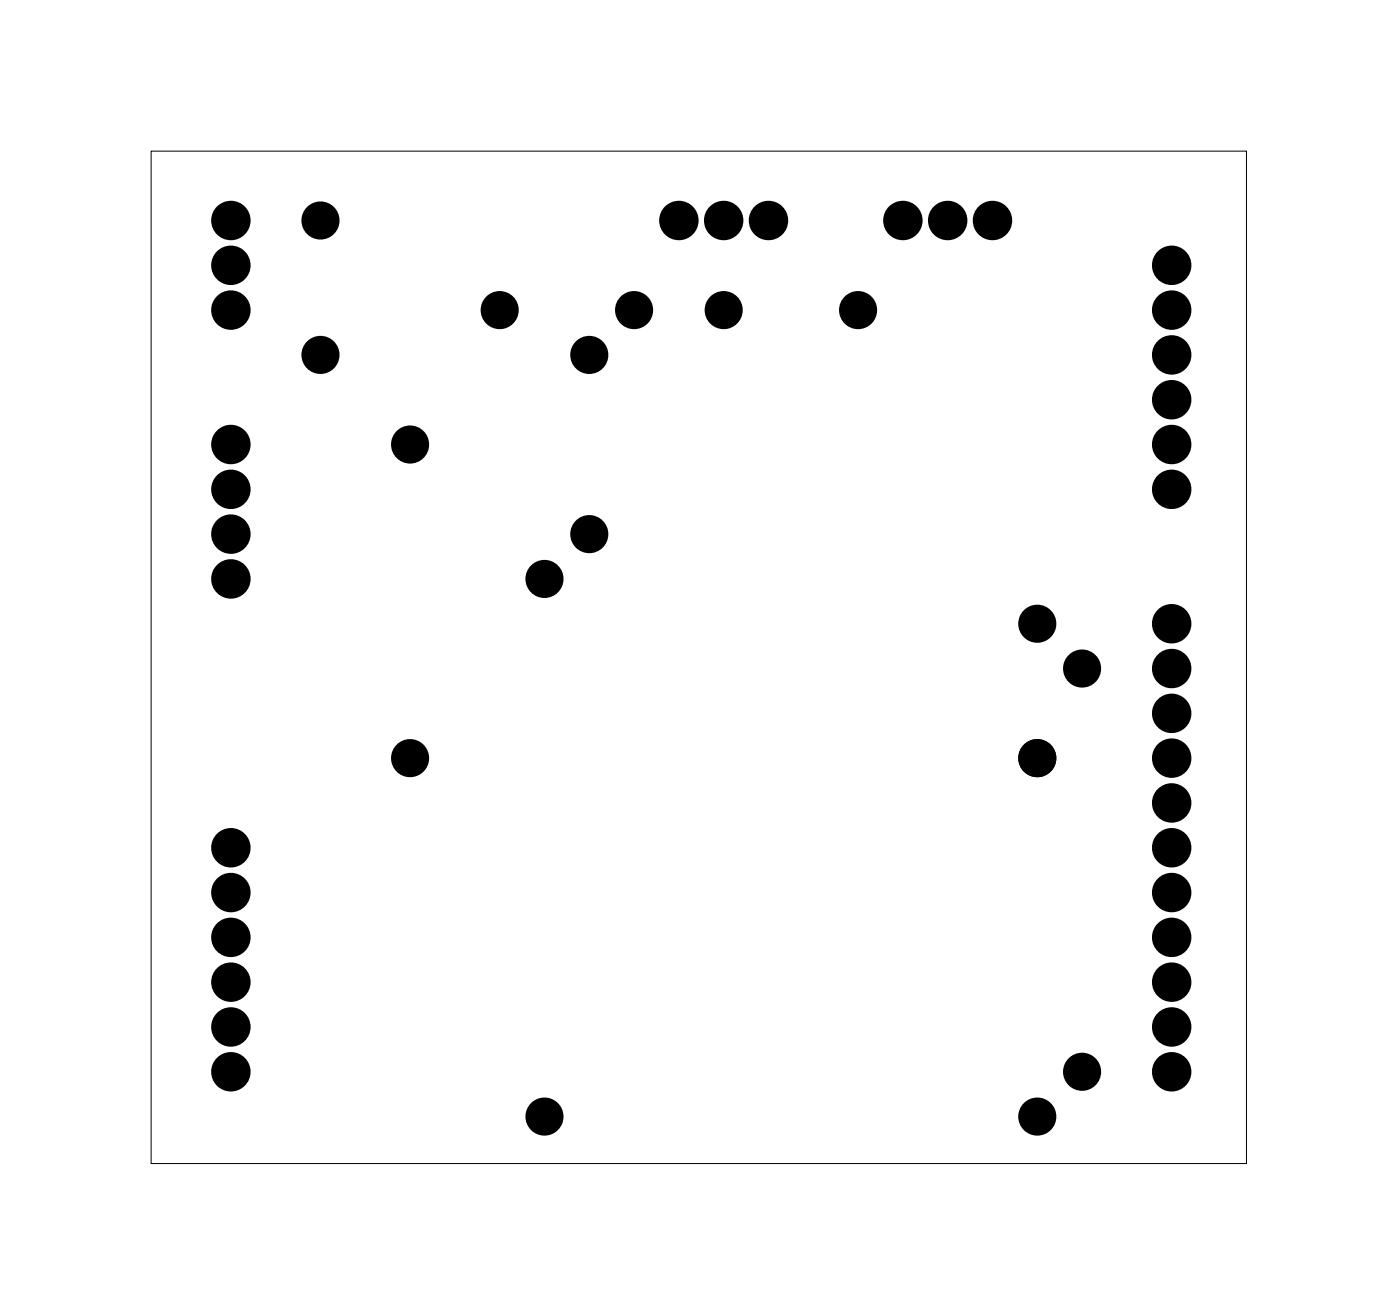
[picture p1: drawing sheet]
<svg xmlns="http://www.w3.org/2000/svg" width="79mm" height="74mm" viewBox="0 0 79 74" stroke-linecap="round" stroke-linejoin="round" font-family="sans-serif">
<path d="M8.6 8.6h62.1v57.4h-62.1z" fill="none" stroke="#000" stroke-width=".06"/>
<g fill="#000">
<circle cx="13.1" cy="15" r=".74"/>
<circle cx="13.1" cy="12.5" r=".74"/>
<circle cx="13.1" cy="17.6" r=".74"/>
<circle cx="18.2" cy="12.5" r=".7"/>
<circle cx="28.3" cy="17.6" r=".7"/>
<circle cx="36" cy="17.6" r=".7"/>
<circle cx="38.5" cy="12.5" r=".74"/>
<circle cx="41" cy="12.5" r=".74"/>
<circle cx="41" cy="17.6" r=".7"/>
<circle cx="43.6" cy="12.5" r=".74"/>
<circle cx="48.7" cy="17.6" r=".7"/>
<circle cx="51.2" cy="12.5" r=".74"/>
<circle cx="53.7" cy="12.5" r=".74"/>
<circle cx="56.3" cy="12.5" r=".74"/>
<circle cx="66.4" cy="17.6" r=".74"/>
<circle cx="66.4" cy="15" r=".74"/>
<circle cx="13.1" cy="27.7" r=".74"/>
<circle cx="13.1" cy="32.8" r=".74"/>
<circle cx="13.1" cy="30.3" r=".74"/>
<circle cx="13.1" cy="25.2" r=".74"/>
<circle cx="18.2" cy="20.1" r=".7"/>
<circle cx="23.3" cy="25.2" r=".7"/>
<circle cx="30.9" cy="32.8" r=".7"/>
<circle cx="33.4" cy="20.1" r=".7"/>
<circle cx="33.4" cy="30.3" r=".7"/>
<circle cx="58.8" cy="35.4" r=".7"/>
<circle cx="61.4" cy="37.9" r=".7"/>
<circle cx="66.4" cy="37.9" r=".74"/>
<circle cx="66.4" cy="25.2" r=".74"/>
<circle cx="66.4" cy="20.1" r=".74"/>
<circle cx="66.4" cy="22.7" r=".74"/>
<circle cx="66.4" cy="35.4" r=".74"/>
<circle cx="66.4" cy="27.7" r=".74"/>
<circle cx="13.1" cy="55.7" r=".74"/>
<circle cx="13.1" cy="58.2" r=".74"/>
<circle cx="13.1" cy="53.1" r=".74"/>
<circle cx="13.1" cy="50.6" r=".74"/>
<circle cx="13.1" cy="48.1" r=".74"/>
<circle cx="23.3" cy="43" r=".7"/>
<circle cx="58.8" cy="43" r=".7"/>
<circle cx="66.4" cy="40.4" r=".74"/>
<circle cx="66.4" cy="45.5" r=".74"/>
<circle cx="66.4" cy="50.6" r=".74"/>
<circle cx="66.4" cy="48.1" r=".74"/>
<circle cx="66.4" cy="53.1" r=".74"/>
<circle cx="66.4" cy="58.2" r=".74"/>
<circle cx="66.4" cy="55.7" r=".74"/>
<circle cx="66.4" cy="43" r=".74"/>
<circle cx="13.1" cy="60.8" r=".74"/>
<circle cx="30.9" cy="63.3" r=".7"/>
<circle cx="58.8" cy="63.3" r=".7"/>
<circle cx="61.4" cy="60.8" r=".7"/>
<circle cx="66.4" cy="60.8" r=".74"/>
</g>
<g fill="none" stroke="#000" stroke-width=".76" stroke-linecap="butt">
<circle cx="13.1" cy="15" r=".74"/>
<circle cx="13.1" cy="12.5" r=".74"/>
<circle cx="13.1" cy="17.6" r=".74"/>
<circle cx="18.2" cy="12.5" r=".7"/>
<circle cx="28.3" cy="17.6" r=".7"/>
<circle cx="36" cy="17.6" r=".7"/>
<circle cx="38.5" cy="12.5" r=".74"/>
<circle cx="41" cy="12.5" r=".74"/>
<circle cx="41" cy="17.6" r=".7"/>
<circle cx="43.6" cy="12.5" r=".74"/>
<circle cx="48.7" cy="17.6" r=".7"/>
<circle cx="51.2" cy="12.5" r=".74"/>
<circle cx="53.7" cy="12.5" r=".74"/>
<circle cx="56.3" cy="12.5" r=".74"/>
<circle cx="66.4" cy="17.6" r=".74"/>
<circle cx="66.4" cy="15" r=".74"/>
<circle cx="13.1" cy="27.7" r=".74"/>
<circle cx="13.1" cy="25.2" r=".74"/>
<circle cx="13.1" cy="32.8" r=".74"/>
<circle cx="13.1" cy="30.3" r=".74"/>
<circle cx="18.2" cy="20.1" r=".7"/>
<circle cx="23.3" cy="25.2" r=".7"/>
<circle cx="30.9" cy="32.8" r=".7"/>
<circle cx="33.4" cy="20.1" r=".7"/>
<circle cx="33.4" cy="30.3" r=".7"/>
<circle cx="58.8" cy="35.4" r=".7"/>
<circle cx="61.4" cy="37.9" r=".7"/>
<circle cx="66.4" cy="20.1" r=".74"/>
<circle cx="66.4" cy="22.7" r=".74"/>
<circle cx="66.4" cy="27.7" r=".74"/>
<circle cx="66.4" cy="25.2" r=".74"/>
<circle cx="66.4" cy="37.9" r=".74"/>
<circle cx="66.4" cy="35.4" r=".74"/>
<circle cx="13.1" cy="50.6" r=".74"/>
<circle cx="13.1" cy="48.1" r=".74"/>
<circle cx="13.1" cy="53.1" r=".74"/>
<circle cx="13.1" cy="55.7" r=".74"/>
<circle cx="13.1" cy="58.2" r=".74"/>
<circle cx="23.3" cy="43" r=".7"/>
<circle cx="58.8" cy="43" r=".7"/>
<circle cx="66.4" cy="50.6" r=".74"/>
<circle cx="66.4" cy="45.5" r=".74"/>
<circle cx="66.4" cy="43" r=".74"/>
<circle cx="66.4" cy="48.1" r=".74"/>
<circle cx="66.4" cy="55.7" r=".74"/>
<circle cx="66.4" cy="53.1" r=".74"/>
<circle cx="66.4" cy="58.2" r=".74"/>
<circle cx="66.4" cy="40.4" r=".74"/>
<circle cx="13.1" cy="60.8" r=".74"/>
<circle cx="30.9" cy="63.3" r=".7"/>
<circle cx="58.8" cy="63.3" r=".7"/>
<circle cx="61.4" cy="60.8" r=".7"/>
<circle cx="66.4" cy="60.8" r=".74"/>
</g>
</svg>
